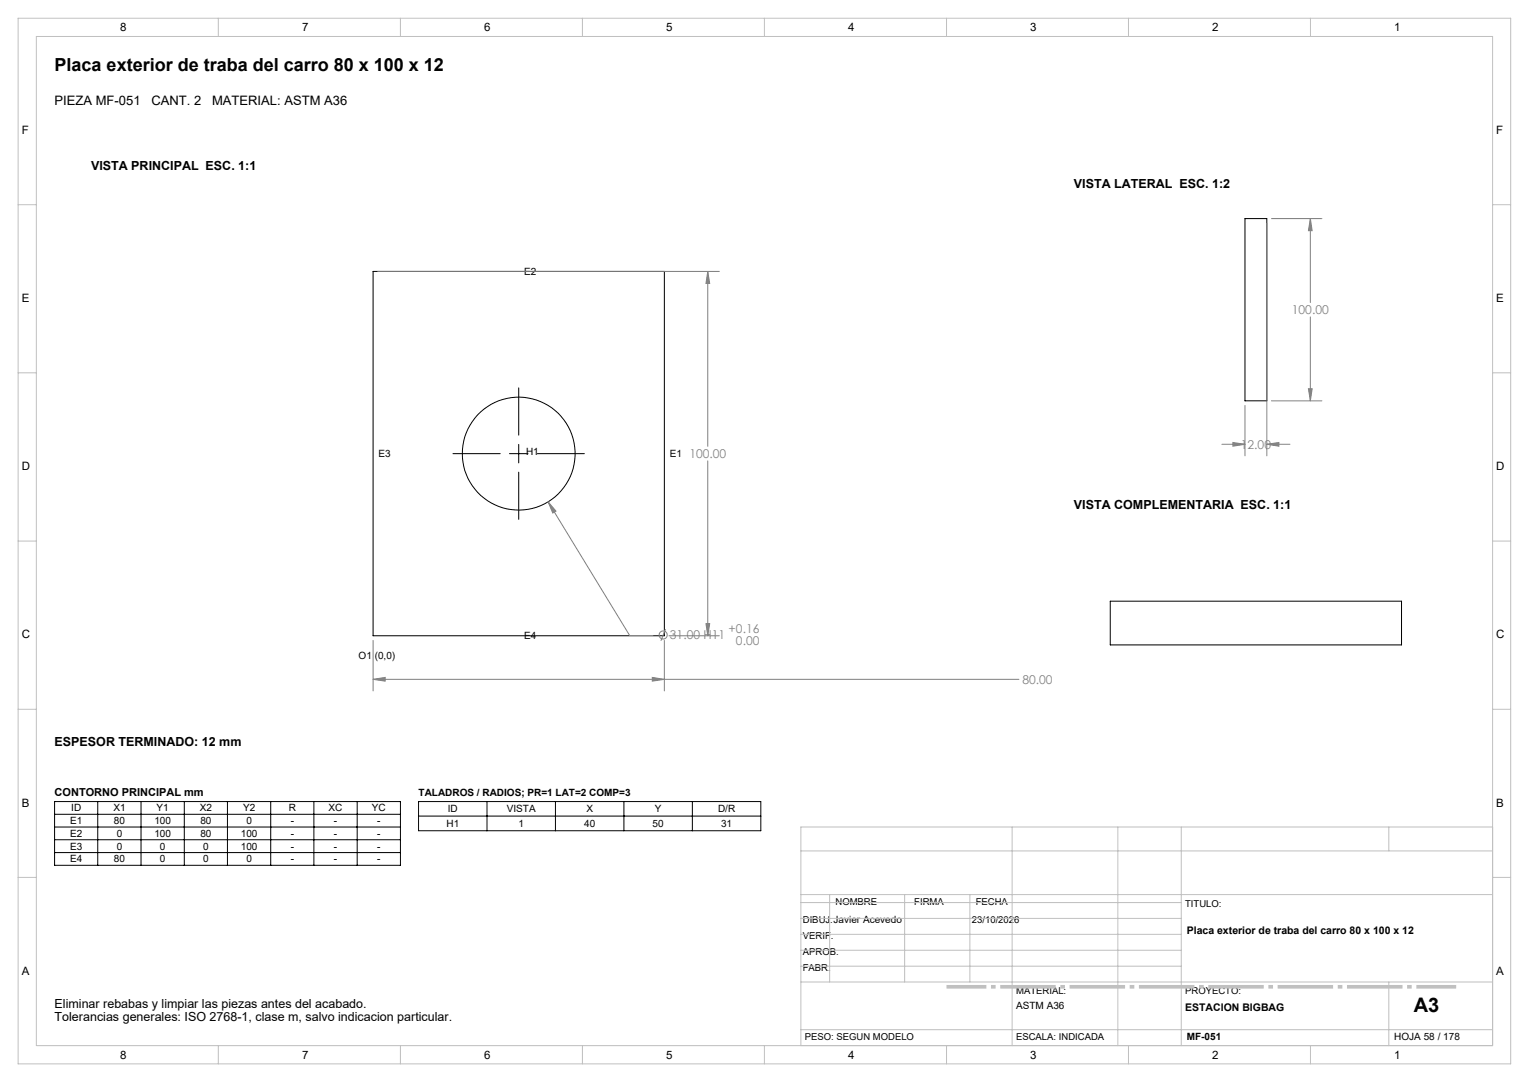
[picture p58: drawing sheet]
<svg xmlns="http://www.w3.org/2000/svg" width="420mm" height="297mm" viewBox="0 0 420 297" stroke-linecap="round" stroke-linejoin="round" font-family="sans-serif">
<defs><g id="words">
<text font-size="5.5" x="388.4" y="277.8">A3</text>
<text font-size="4.9" x="15" y="19.5">Placa exterior de traba del carro 80 x 100 x 12</text>
<g font-size="3.6">
<text x="15" y="28.8">PIEZA MF-051</text>
<text x="41.6" y="28.8">CANT. 2</text>
<text x="58.3" y="28.8">MATERIAL: ASTM A36</text>
</g>
<g font-size="3.4">
<text x="25" y="46.7">VISTA PRINCIPAL ESC. 1:1</text>
<text x="295" y="51.7">VISTA LATERAL ESC. 1:2</text>
<text x="295" y="139.7">VISTA COMPLEMENTARIA ESC. 1:1</text>
<text x="15" y="204.7">ESPESOR TERMINADO: 12 mm</text>
<text x="15" y="276.7">Eliminar rebabas y limpiar las piezas antes del acabado.</text>
<text x="15" y="280.2">Tolerancias generales: ISO 2768-1, clase m, salvo indicacion particular.</text>
</g>
<g font-size="3.3" fill="#808080">
<text x="354.9" y="86.3">100.00</text>
<text x="189.4" y="125.8">100.00</text>
<text x="340.8" y="123.2">12.00</text>
<text x="200.1" y="173.7">+0.16</text>
<text x="184" y="175.5">31.00 H11</text>
<text x="202.2" y="176.9">0.00</text>
<text x="280.8" y="187.7">80.00</text>
</g>
<g font-size="3.2">
<text x="33" y="8.6">8</text>
<text x="83" y="8.6">7</text>
<text x="133" y="8.6">6</text>
<text x="183" y="8.6">5</text>
<text x="233" y="8.6">4</text>
<text x="283" y="8.6">3</text>
<text x="333" y="8.6">2</text>
<text x="383" y="8.6">1</text>
<text x="6" y="36.8">F</text>
<text x="411" y="36.8">F</text>
<text x="6" y="82.9">E</text>
<text x="411" y="82.9">E</text>
<text x="6" y="129.1">D</text>
<text x="411" y="129.1">D</text>
<text x="6" y="175.3">C</text>
<text x="411" y="175.3">C</text>
<text x="6" y="221.4">B</text>
<text x="411" y="221.4">B</text>
<text x="6" y="267.6">A</text>
<text x="411" y="267.6">A</text>
<text x="33" y="290.6">8</text>
<text x="83" y="290.6">7</text>
<text x="133" y="290.6">6</text>
<text x="183" y="290.6">5</text>
<text x="233" y="290.6">4</text>
<text x="283" y="290.6">3</text>
<text x="333" y="290.6">2</text>
<text x="383" y="290.6">1</text>
</g>
<text font-size="3" x="15" y="218.5">CONTORNO PRINCIPAL mm</text>
<g font-size="2.9">
<text x="326" y="256.5">Placa exterior de traba del carro 80 x 100 x 12</text>
<text x="325.6" y="277.5">ESTACION BIGBAG</text>
</g>
<g font-size="2.7">
<text x="144" y="75.4">E2</text>
<text x="104" y="125.4">E3</text>
<text x="144.5" y="124.9">H1</text>
<text x="184" y="125.4">E1</text>
<text x="144" y="175.4">E4</text>
<text x="98.5" y="180.9">O1 (0,0)</text>
<text x="115" y="218.4">TALADROS / RADIOS; PR=1 LAT=2 COMP=3</text>
<text x="19.3" y="226.2">E1</text>
<text x="19.6" y="222.7">ID</text>
<text x="31.1" y="222.7">X1</text>
<text x="31.3" y="226.2">80</text>
<text x="42.4" y="226.2">100</text>
<text x="43" y="222.7">Y1</text>
<text x="54.9" y="222.7">X2</text>
<text x="55" y="226.2">80</text>
<text x="66.8" y="222.7">Y2</text>
<text x="67.7" y="226.2">0</text>
<text x="79.3" y="222.7">R</text>
<text x="79.9" y="226.2">-</text>
<text x="90.3" y="222.7">XC</text>
<text x="91.7" y="226.2">-</text>
<text x="102.2" y="222.7">YC</text>
<text x="103.6" y="226.2">-</text>
<text x="122.6" y="226.9">H1</text>
<text x="123" y="222.9">ID</text>
<text x="139.2" y="222.9">VISTA</text>
<text x="142.4" y="226.9">1</text>
<text x="160.5" y="226.9">40</text>
<text x="161.1" y="222.9">X</text>
<text x="179.3" y="226.9">50</text>
<text x="179.9" y="222.9">Y</text>
<text x="197.2" y="222.9">D/R</text>
<text x="198.1" y="226.9">31</text>
<text x="19.3" y="229.7">E2</text>
<text x="19.3" y="233.2">E3</text>
<text x="32" y="229.7">0</text>
<text x="32" y="233.2">0</text>
<text x="42.4" y="229.7">100</text>
<text x="43.9" y="233.2">0</text>
<text x="55" y="229.7">80</text>
<text x="55.8" y="233.2">0</text>
<text x="66.1" y="229.7">100</text>
<text x="66.1" y="233.2">100</text>
<text x="79.9" y="229.7">-</text>
<text x="79.9" y="233.2">-</text>
<text x="91.7" y="229.7">-</text>
<text x="91.7" y="233.2">-</text>
<text x="103.6" y="229.7">-</text>
<text x="103.6" y="233.2">-</text>
<text x="19.3" y="236.7">E4</text>
<text x="31.3" y="236.7">80</text>
<text x="43.9" y="236.7">0</text>
<text x="55.8" y="236.7">0</text>
<text x="67.7" y="236.7">0</text>
<text x="79.9" y="236.7">-</text>
<text x="91.7" y="236.7">-</text>
<text x="103.6" y="236.7">-</text>
<text x="279.1" y="276.8">ASTM A36</text>
<text x="326" y="285.4">MF-051</text>
<text x="383" y="285.4">HOJA 58 / 178</text>
</g>
<g font-size="2.6">
<text x="229.5" y="248.4">NOMBRE</text>
<text x="251.1" y="248.4">FIRMA</text>
<text x="268" y="248.4">FECHA</text>
<text x="325.6" y="249">TITULO:</text>
<text x="220.5" y="253.3">DIBUJ.Javier Acevedo</text>
<text x="220.5" y="257.7">VERIF.</text>
<text x="267" y="253.3">23/10/2026</text>
<text x="220.5" y="262">APROB.</text>
<text x="220.5" y="266.4">FABR.</text>
<text x="279.1" y="273">MATERIAL:</text>
<text x="325.6" y="273">PROYECTO:</text>
<text x="221.1" y="285.5">PESO: SEGUN MODELO</text>
<text x="279.1" y="285.5">ESCALA: INDICADA</text>
</g>
</g></defs>
<g fill="none" stroke="#000" stroke-width=".27">
<path d="M102.5 74.5h80v100h-80zM342 60h6v50h-6zM142.5 106.5v12.9M124.4 124.5h13M139.9 124.5h5.1M142.5 122v5.1M142.5 129.6v13M147.6 124.5h12.9M305 165h80v12h-80zM15 220h95v17.5h-95zM15 223.5h95M15 227h95"/>
<path d="M15 230.5h95M15 234h95M26.8 220v17.5M38.7 220v17.5M50.6 220v17.5M62.5 220v17.5M74.4 220v17.5M86.2 220v17.5M98.1 220v17.5M115 220h94v8h-94zM115 224h94M133.8 220v8"/>
<path d="M152.6 220v8M171.4 220v8M190.2 220v8"/>
<circle cx="142.5" cy="124.5" r="15.5"/>
</g>
<g fill="none" stroke="#808080" stroke-width=".27">
<path d="M103.8 74.5h93.8M194.4 74.5l.5 3.3h-1zM194.4 74.5v48M348 61.3v63.8M349.2 60h13.9M359.9 60l.5 3.3h-1zM359.9 60v23M359.9 87v23M342 111.3v13.8M349.2 110h13.9M359.4 106.7h1l-.5 3.3zM150.6 137.8l2.1 2.5-.9 .5z"/>
<path d="M150.6 137.8l22.4 36.6h6.3M194.4 126.5v48M335.6 122h6.4M338.7 121.5l3.3 .5-3.3 .5zM348 122l3.3-.5v1zM348 122h6.3M102.5 175.8v13.8M182.5 175.8v13.8M182.8 172.7l-1.3 3.2M183.8 174.5h13.8M193.9 171.2h1l-.5 3.3zM102.5 186.5l3.3-.6v1.1z"/>
<path d="M102.5 186.5h177.4M179.2 185.9l3.3 .6-3.3 .5z"/>
<circle cx="182.2" cy="174.3" r="1.11"/>
</g>
<path d="M260 270.9h140" fill="none" stroke="#c0c0c0" stroke-width="1" stroke-dasharray="15.2 1.3 1.3 1.3" stroke-dashoffset="4.3" stroke-linecap="butt"/>
<g fill="none" stroke="#c0c0c0" stroke-width=".27">
<path d="M5 5h410v287h-410zM10 10h400v277h-400zM60 5v5M110 5v5M160 5v5M210 5v5M260 5v5M310 5v5M360 5v5M5 56.2h5M410 56.2h5M5 102.3h5"/>
<path d="M410 102.3h5M5 148.5h5M410 148.5h5M5 194.7h5M410 194.7h5M220 233.6h190M278 227v60M307.1 227v60M324.5 227v60M381.5 227v6.6M410 227h-190v60M5 240.8h5"/>
<path d="M220 245.6h190M220 256.5h104.5M220 252.1h104.5M220 247.8h104.5M227.9 245.6v24M248.5 245.6v24M266.4 245.6v24M410 240.8h5M220 269.6h190M220 265.2h104.5M220 260.8h104.5M381.5 269.6v17.4"/>
<path d="M60 287v5M110 287v5M160 287v5M210 287v5M220 282.6h190M260 287v5M310 287v5M360 287v5"/>
</g>
<path d="M102.5 186.5l3.3-.6v1.1zM179.2 185.9l3.3 .6-3.3 .5zM193.9 171.2h1l-.5 3.3zM194.4 74.5l.5 3.3h-1zM150.6 137.8l1.2 3 .9-.5zM338.7 121.5l3.3 .5-3.3 .5zM348 122l3.3-.5v1zM359.4 106.7h1l-.5 3.3zM359.9 60l.5 3.3h-1z" fill="#808080"/>
<use href="#words"/>
</svg>
